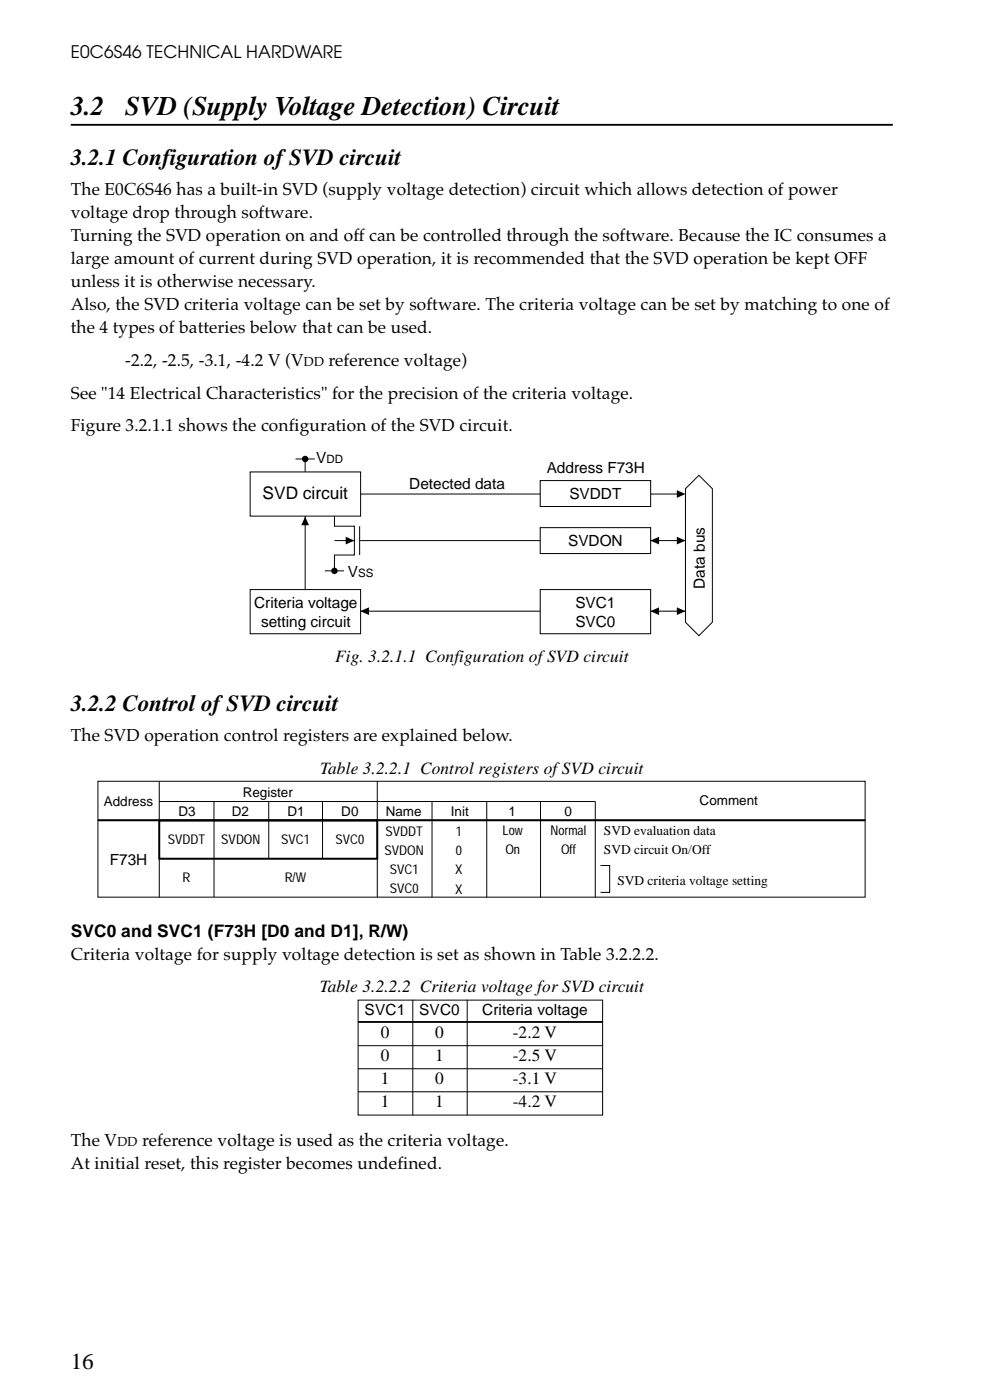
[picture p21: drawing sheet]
<svg xmlns="http://www.w3.org/2000/svg" width="182mm" height="257mm" viewBox="0 0 182 257" stroke-linecap="round" stroke-linejoin="round" font-family="sans-serif">
<defs><g id="words">
<g font-size="4.9">
<text x="13" y="21.1">3.2</text>
<text x="23" y="21.1">SVD (Supply Voltage Detection) Circuit</text>
</g>
<g font-size="4.2">
<text x="13" y="30.3">3.2.1 Configuration of SVD circuit</text>
<text x="13" y="130.6">3.2.2 Control of SVD circuit</text>
<text x="13" y="251.6">16</text>
</g>
<g font-size="3.2">
<text x="13" y="10.7">E0C6S46 TECHNICAL HARDWARE</text>
<text x="13" y="35.8">The E0C6S46 has a built-in SVD (supply voltage detection) circuit which allows detection of power</text>
<text x="13" y="40.1">voltage drop through software.</text>
<text x="13" y="44.3">Turning the SVD operation on and off can be controlled through the software. Because the IC consumes a</text>
<text x="13" y="48.5">large amount of current during SVD operation, it is recommended that the SVD operation be kept OFF</text>
<text x="13" y="52.8">unless it is otherwise necessary.</text>
<text x="13" y="57">Also, the SVD criteria voltage can be set by software. The criteria voltage can be set by matching to one of</text>
<text x="13" y="61.2">the 4 types of batteries below that can be used.</text>
<text x="23" y="67.2">-2.2, -2.5, -3.1, -4.2 V (V</text>
<text x="60.3" y="67.3">reference voltage)</text>
<text x="13" y="73.2">See &quot;14 Electrical Characteristics&quot; for the precision of the criteria voltage.</text>
<text x="13" y="79.2">Figure 3.2.1.1 shows the configuration of the SVD circuit.</text>
<text x="48.2" y="91.6">SVD circuit</text>
<text x="61.6" y="121.6">Fig. 3.2.1.1 Configuration of SVD circuit</text>
<text x="13" y="136.1">The SVD operation control registers are explained below.</text>
<text x="58.8" y="142.1">Table 3.2.2.1 Control registers of SVD circuit</text>
<text x="13" y="172.1">SVC0 and SVC1 (F73H [D0 and D1], R/W)</text>
<text x="13" y="176.3">Criteria voltage for supply voltage detection is set as shown in Table 3.2.2.2.</text>
<text x="58.7" y="182.3">Table 3.2.2.2 Criteria voltage for SVD circuit</text>
<text x="69.9" y="190.7">0</text>
<text x="79.9" y="190.7">0</text>
<text x="94.2" y="190.7">-2.2 V</text>
<text x="69.9" y="195">0</text>
<text x="79.9" y="195">1</text>
<text x="94.2" y="195">-2.5 V</text>
<text x="69.9" y="199.2">1</text>
<text x="69.9" y="203.4">1</text>
<text x="79.9" y="199.2">0</text>
<text x="79.9" y="203.4">1</text>
<text x="94.2" y="199.2">-3.1 V</text>
<text x="94.2" y="203.4">-4.2 V</text>
<text x="13" y="214.7">At initial reset, this register becomes undefined.</text>
<text x="13" y="210.5">The V</text>
<text x="26.1" y="210.5">reference voltage is used as the criteria voltage.</text>
</g>
<g font-size="2.8">
<text x="58.1" y="85.1">V</text>
<text x="75.2" y="89.9">Detected data</text>
<text x="100.4" y="86.9">Address F73H</text>
<text x="104.6" y="91.7">SVDDT</text>
<text x="104.4" y="100.4">SVDON</text>
<text x="63.9" y="105.9">V</text>
<text x="46.7" y="111.7">Criteria voltage</text>
<text x="105.7" y="111.7">SVC1</text>
<text x="129.5" y="108.1" transform="rotate(-90 129.5 108.1)">Data bus</text>
<text x="48" y="115.1">setting circuit</text>
<text x="105.7" y="115.1">SVC0</text>
<text x="20.2" y="158.9">F73H</text>
<text x="67" y="186.5">SVC1</text>
<text x="77" y="186.5">SVC0</text>
<text x="88.6" y="186.5">Criteria voltage</text>
</g>
<g font-size="2.5">
<text x="19.1" y="148.1">Address</text>
<text x="32.8" y="149.9">D3</text>
<text x="42.6" y="149.9">D2</text>
<text x="44.6" y="146.3">Register</text>
<text x="52.8" y="149.9">D1</text>
<text x="62.7" y="149.9">D0</text>
<text x="70.9" y="149.9">Name</text>
<text x="82.8" y="149.9">Init</text>
<text x="93.4" y="149.9">1</text>
<text x="103.7" y="149.9">0</text>
<text x="128.5" y="147.9">Comment</text>
<text x="30.8" y="155">SVDDT</text>
<text x="40.7" y="155">SVDON</text>
<text x="51.6" y="155">SVC1</text>
<text x="61.6" y="155">SVC0</text>
<text x="70.8" y="153.5">SVDDT</text>
<text x="83.7" y="153.6">1</text>
<text x="92.3" y="153.4">Low</text>
<text x="101.1" y="153.4">Normal</text>
<text x="110.9" y="153.3">SVD evaluation data</text>
<text x="70.6" y="157.1">SVDON</text>
<text x="71.6" y="160.6">SVC1</text>
<text x="83.6" y="160.6">X</text>
<text x="83.7" y="157.1">0</text>
<text x="92.8" y="156.9">On</text>
<text x="103.1" y="156.9">Off</text>
<text x="110.9" y="156.9">SVD circuit On/Off</text>
<text x="33.5" y="162.1">R</text>
<text x="52.3" y="162.1">R/W</text>
<text x="71.6" y="164.1">SVC0</text>
<text x="83.6" y="164.1">X</text>
<text x="113.4" y="162.5">SVD criteria voltage setting</text>
</g>
<g font-size="2.4">
<text x="55.8" y="67.3">DD</text>
<text x="21.6" y="210.5">DD</text>
</g>
<g font-size="2.1">
<text x="60" y="85.1">DD</text>
<text x="65.8" y="105.9">SS</text>
</g>
</g></defs>
<path d="M13 22.9h151" fill="none" stroke="#000" stroke-width=".34"/>
<path d="M54.3 84.3h3.5M56.1 84.3v27.8M61.4 92.3v4.4h3.7v5.3h-3.7v2.9M61.4 99.3h3.7M66.1 96.7v5.3M66.2 99.3h59.7M66.2 90.8h59.1M59.7 104.9h3.5" fill="none" stroke="#000" stroke-width=".18"/>
<g fill="#000">
<path d="M63.5 98.6l1.6 .7-1.6 .7z"/>
<circle cx="56.1" cy="84.3" r=".59"/>
<circle cx="61.4" cy="104.9" r=".59"/>
</g>
<g fill="#fff" stroke="#000" stroke-width=".18">
<path d="M46 86.7h20.2v8.1h-20.2z"/>
<path d="M99.2 96.9h20.3v4.8h-20.3z"/>
</g>
<path d="M119.5 99.3l1.6-.7v1.4zM124.3 90l1.6 .8-1.6 .7z" fill="#000"/>
<path d="M125.9 89.8l2.5-2.5 2.5 2.5v24.5l-2.5 2.5-2.5-2.5zM58 112.3h67.9" fill="none" stroke="#000" stroke-width=".18"/>
<path d="M99.2 108.3h20.3v8.1h-20.3z" fill="#fff" stroke="#000" stroke-width=".18"/>
<path d="M119.5 112.3l1.6-.7v1.4zM124.3 111.6l1.6 .7-1.6 .7z" fill="#000"/>
<path d="M46 108.3h20.2v8.1h-20.2z" fill="#fff" stroke="#000" stroke-width=".18"/>
<path d="M56.1 94.9l.7 1.6h-1.5z" fill="#000"/>
<path d="M99.2 88.3h20.3v4.7h-20.3z" fill="#fff" stroke="#000" stroke-width=".18"/>
<path d="M124.3 98.6l1.6 .7-1.6 .7zM66.2 112.3l1.6-.7v1.4z" fill="#000"/>
<g fill="none" stroke="#000" stroke-width=".18">
<path d="M18 143.5h140.9v7.2h-140.9zM18 150.7h140.9v14.1h-140.9zM29.3 143.5v21.3M29.3 147.2h80v17.6M29.3 157.7h40M39.3 147.2v17.6M49.4 147.2v10.5M59.2 147.2v10.5M69.3 143.5v21.3M79.4 147.2v17.6M89.4 147.2v17.6M99.3 147.2v17.6"/>
<path d="M110.3 159h1.7v4.9h-1.7M65.8 192.1h45M65.8 196.3h45M65.8 183.7h44.9v21.1h-44.9zM75.8 183.7v21.2M85.8 183.7v21.2M65.8 200.6h45"/>
</g>
<path d="M18 150.7h140.9M29.3 150.7h40v7h-40z" fill="none" stroke="#000" stroke-width=".35"/>
<path d="M65.8 187.7h45" fill="none" stroke="#000" stroke-width=".34"/>
<use href="#words"/>
</svg>
